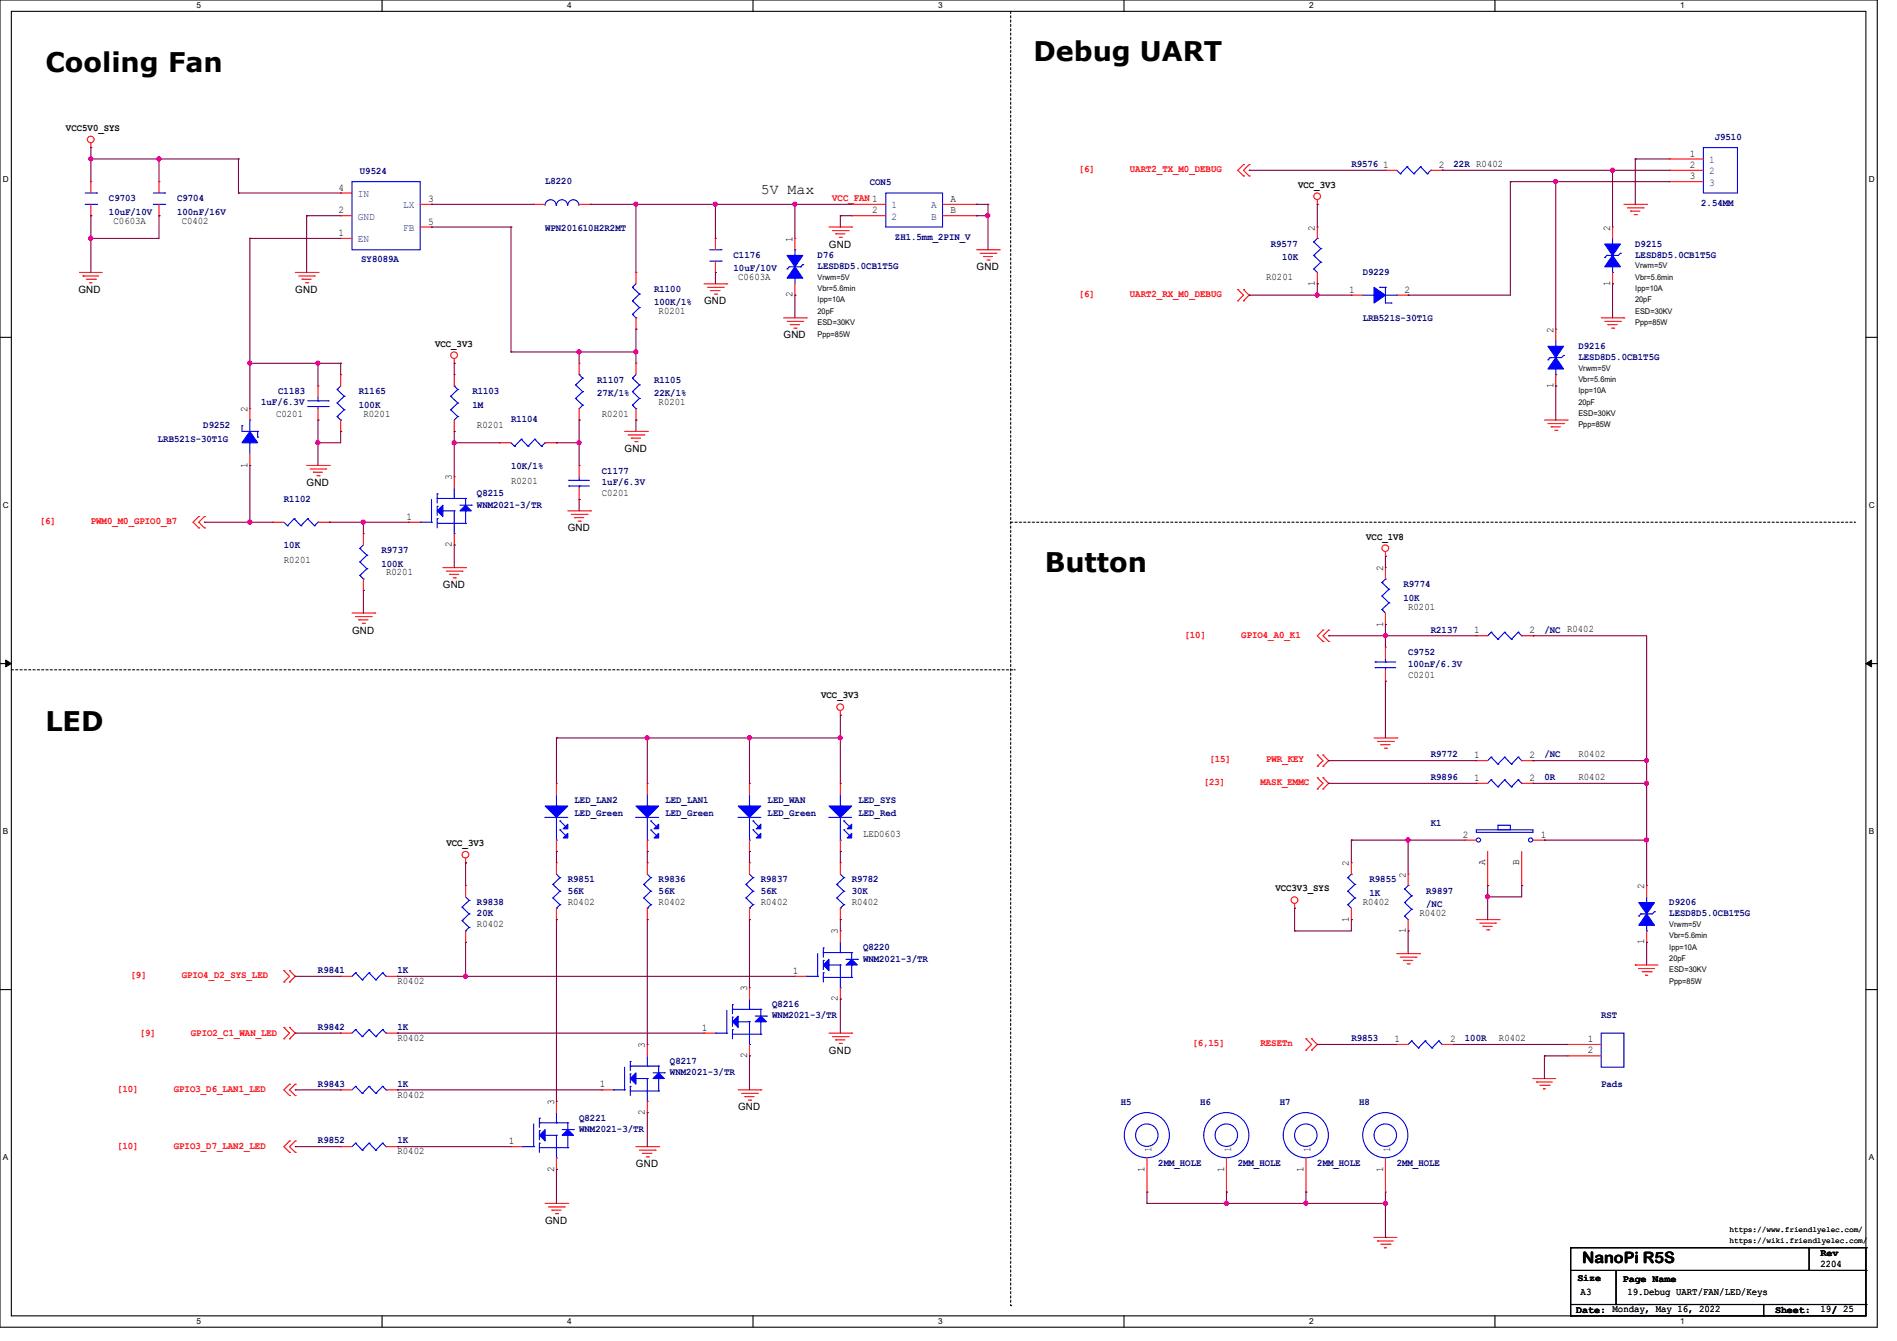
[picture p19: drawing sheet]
<svg xmlns="http://www.w3.org/2000/svg" width="297mm" height="210mm" viewBox="0 0 297 210" stroke-linecap="round" stroke-linejoin="round" font-family="sans-serif">
<defs><g id="words">
<g font-size="4.2">
<text x="7.1" y="11.3">Cooling Fan</text>
<text x="161.8" y="9.6">Debug UART</text>
<text x="163.6" y="89.6">Button</text>
<text x="7.1" y="114.5">LED</text>
</g>
<text font-size="2.5" x="247.7" y="197.7">NanoPi R5S</text>
<text font-size="2.3" x="119.1" y="30.3">5V Max</text>
<g font-size="1.6">
<text x="10.3" y="20.5">VCC5V0_SYS</text>
<text x="53" y="29.8">4</text>
<text x="203.2" y="29.4">VCC_3V3</text>
<text x="216.6" y="26.3">1</text>
<text x="225.3" y="26.3">2</text>
<text x="264.6" y="24.5">1</text>
<text x="264.6" y="26.3">2</text>
<text x="264.6" y="28.1">3</text>
<text x="17.8" y="35">C0603A</text>
<text x="28.4" y="35">C0402</text>
<text x="53" y="33.4">2</text>
<text x="67" y="31.6">3</text>
<text x="67" y="35.2">5</text>
<text x="136.6" y="33.4">2</text>
<text x="148.8" y="31.6">A</text>
<text x="148.8" y="33.4">B</text>
<text x="53" y="37">1</text>
<text x="124.1" y="37.9" transform="rotate(-90 124.1 37.9)">1</text>
<text x="129.8" y="38.8">GND</text>
<text x="205.9" y="36.1" transform="rotate(-90 205.9 36.1)">2</text>
<text x="252.1" y="36.1" transform="rotate(-90 252.1 36.1)">2</text>
<text x="12.3" y="45.9">GND</text>
<text x="46.2" y="45.9">GND</text>
<text x="110.2" y="47.7">GND</text>
<text x="115.6" y="43.9">C0603A</text>
<text x="124.1" y="46.6" transform="rotate(-90 124.1 46.6)">2</text>
<text x="152.9" y="42.3">GND</text>
<text x="198.2" y="43.9">R0201</text>
<text x="205.9" y="44.8" transform="rotate(-90 205.9 44.8)">1</text>
<text x="211.2" y="45.8">1</text>
<text x="219.9" y="45.8">2</text>
<text x="252.1" y="44.8" transform="rotate(-90 252.1 44.8)">1</text>
<text x="103.1" y="49.2">R0201</text>
<text x="122.7" y="53">GND</text>
<text x="243.2" y="52.1" transform="rotate(-90 243.2 52.1)">2</text>
<text x="68.1" y="54.3">VCC_3V3</text>
<text x="38.7" y="64.6" transform="rotate(-90 38.7 64.6)">2</text>
<text x="43.2" y="65.2">C0201</text>
<text x="56.9" y="65.2">R0201</text>
<text x="94.2" y="65.2">R0201</text>
<text x="103.1" y="63.5">R0201</text>
<text x="243.2" y="60.8" transform="rotate(-90 243.2 60.8)">1</text>
<text x="74.7" y="67">R0201</text>
<text x="97.8" y="70.8">GND</text>
<text x="38.7" y="73.2" transform="rotate(-90 38.7 73.2)">1</text>
<text x="48" y="76.1">GND</text>
<text x="70.7" y="75.2" transform="rotate(-90 70.7 75.2)">3</text>
<text x="80" y="75.7">R0201</text>
<text x="94.2" y="77.7">C0201</text>
<text x="63.7" y="81.4">1</text>
<text x="88.9" y="83.2">GND</text>
<text x="44.4" y="88.2">R0201</text>
<text x="70.7" y="85.7" transform="rotate(-90 70.7 85.7)">2</text>
<text x="213.9" y="84.5">VCC_1V8</text>
<text x="216.5" y="89.5" transform="rotate(-90 216.5 89.5)">2</text>
<text x="60.5" y="90.1">R0201</text>
<text x="69.3" y="92.1">GND</text>
<text x="220.5" y="95.5">R0201</text>
<text x="55.1" y="99.2">GND</text>
<text x="216.5" y="98.1" transform="rotate(-90 216.5 98.1)">1</text>
<text x="230.8" y="99.2">1</text>
<text x="239.5" y="99.2">2</text>
<text x="220.5" y="106.1">C0201</text>
<text x="128.6" y="109.4">VCC_3V3</text>
<text x="230.8" y="118.7">1</text>
<text x="239.5" y="118.7">2</text>
<text x="247.1" y="118.6">R0402</text>
<text x="230.8" y="122.3">1</text>
<text x="239.5" y="122.3">2</text>
<text x="247.1" y="122.1">R0402</text>
<text x="135.1" y="131">LED0603</text>
<text x="229" y="131.2">2</text>
<text x="241.3" y="131.2">1</text>
<text x="69.9" y="132.5">VCC_3V3</text>
<text x="211.2" y="135.7" transform="rotate(-90 211.2 135.7)">2</text>
<text x="220.1" y="137.5" transform="rotate(-90 220.1 137.5)">2</text>
<text x="232.5" y="135.5" transform="rotate(-90 232.5 135.5)">A</text>
<text x="237.9" y="135.5" transform="rotate(-90 237.9 135.5)">B</text>
<text x="88.9" y="141.7">R0402</text>
<text x="103.1" y="141.7">R0402</text>
<text x="119.1" y="141.7">R0402</text>
<text x="133.3" y="141.7">R0402</text>
<text x="199.7" y="139.6">VCC3V3_SYS</text>
<text x="213.4" y="141.7">R0402</text>
<text x="222.2" y="143.5">R0402</text>
<text x="257.4" y="139.2" transform="rotate(-90 257.4 139.2)">2</text>
<text x="74.7" y="145.2">R0402</text>
<text x="131.2" y="146.3" transform="rotate(-90 131.2 146.3)">3</text>
<text x="211.2" y="144.4" transform="rotate(-90 211.2 144.4)">1</text>
<text x="220.1" y="146.1" transform="rotate(-90 220.1 146.1)">1</text>
<text x="257.4" y="147.9" transform="rotate(-90 257.4 147.9)">1</text>
<text x="62.2" y="154.1">R0402</text>
<text x="117" y="155.2" transform="rotate(-90 117 155.2)">3</text>
<text x="124.1" y="152.5">1</text>
<text x="109.9" y="161.4">1</text>
<text x="131.2" y="156.8" transform="rotate(-90 131.2 156.8)">2</text>
<text x="62.2" y="163">R0402</text>
<text x="101" y="164.1" transform="rotate(-90 101 164.1)">3</text>
<text x="117" y="165.7" transform="rotate(-90 117 165.7)">2</text>
<text x="129.8" y="165">GND</text>
<text x="218.4" y="163.2">1</text>
<text x="227" y="163.2">2</text>
<text x="234.7" y="163">R0402</text>
<text x="248.6" y="163.2">1</text>
<text x="248.6" y="165">2</text>
<text x="62.2" y="171.9">R0402</text>
<text x="86.7" y="173" transform="rotate(-90 86.7 173)">3</text>
<text x="93.9" y="170.3">1</text>
<text x="115.6" y="173.9">GND</text>
<text x="79.7" y="179.2">1</text>
<text x="101" y="174.6" transform="rotate(-90 101 174.6)">2</text>
<text x="62.2" y="180.8">R0402</text>
<text x="86.7" y="183.5" transform="rotate(-90 86.7 183.5)">2</text>
<text x="99.6" y="182.8">GND</text>
<text x="179.2" y="183.5" transform="rotate(-90 179.2 183.5)">1</text>
<text x="191.6" y="183.5" transform="rotate(-90 191.6 183.5)">1</text>
<text x="204.1" y="183.5" transform="rotate(-90 204.1 183.5)">1</text>
<text x="216.5" y="183.5" transform="rotate(-90 216.5 183.5)">1</text>
<text x="85.3" y="191.7">GND</text>
<text x="285" y="196.7">Rev</text>
<text x="247" y="200.6">Size</text>
<text x="247.5" y="202.9">A3</text>
<text x="254.1" y="200.7">Page Name</text>
<text x="254.8" y="202.9">19.Debug UART/FAN/LED/Keys</text>
<text x="285" y="198.4">2204</text>
<text x="246.8" y="205.6">Date: Monday, May 16, 2022</text>
<text x="277.9" y="205.6">Sheet:</text>
<text x="285" y="205.5">19/ 25</text>
</g>
<g font-size="1.6" fill="#000080">
<text x="268.5" y="21.9">J9510</text>
<text x="56.3" y="27.2">U9524</text>
<text x="85.3" y="28.8">L8220</text>
<text x="136.2" y="29">CON5</text>
<text x="211.6" y="26.2">R9576</text>
<text x="227.6" y="26.2">22R R0402</text>
<text x="17.1" y="31.5">C9703</text>
<text x="17.1" y="33.6">10uF/10V</text>
<text x="27.7" y="31.5">C9704</text>
<text x="27.7" y="33.6">100nF/16V</text>
<text x="266.4" y="32.2">2.54MM</text>
<text x="56.6" y="41.1">SY8089A</text>
<text x="85.3" y="36.1">WPN201610H2R2MT</text>
<text x="114.8" y="40.4">C1176</text>
<text x="128" y="40.4">D76</text>
<text x="140.1" y="37.5">ZH1.5mm_2PIN_V</text>
<text x="199" y="38.6">R9577</text>
<text x="200.7" y="40.7">10K</text>
<text x="256" y="38.6">D9215</text>
<text x="256" y="40.4">LESD8D5.0CB1T5G</text>
<text x="102.4" y="45.7">R1100</text>
<text x="102.4" y="47.8">100K/1%</text>
<text x="114.8" y="42.5">10uF/10V</text>
<text x="128" y="42.2">LESD8D5.0CB1T5G</text>
<text x="213.4" y="43.1">D9229</text>
<text x="213.4" y="50.3">LRB521S-30T1G</text>
<text x="93.5" y="59.9">R1107</text>
<text x="102.4" y="59.9">R1105</text>
<text x="247.1" y="54.6">D9216</text>
<text x="247.1" y="56.4">LESD8D5.0CB1T5G</text>
<text x="40.9" y="63.5">1uF/6.3V</text>
<text x="43.6" y="61.7">C1183</text>
<text x="56.2" y="61.7">R1165</text>
<text x="56.2" y="63.8">100K</text>
<text x="74" y="61.7">R1103</text>
<text x="74" y="63.8">1M</text>
<text x="93.5" y="62.1">27K/1%</text>
<text x="102.4" y="62.1">22K/1%</text>
<text x="24.7" y="69.2">LRB521S-30T1G</text>
<text x="31.8" y="67.1">D9252</text>
<text x="80" y="66.2">R1104</text>
<text x="74.7" y="77.7">Q8215</text>
<text x="80" y="73.4">10K/1%</text>
<text x="94.2" y="74.2">C1177</text>
<text x="94.2" y="75.9">1uF/6.3V</text>
<text x="44.4" y="78.6">R1102</text>
<text x="74.7" y="79.5">WNM2021-3/TR</text>
<text x="44.4" y="85.9">10K</text>
<text x="59.7" y="86.6">R9737</text>
<text x="59.7" y="88.7">100K</text>
<text x="219.7" y="91.9">R9774</text>
<text x="219.7" y="94.1">10K</text>
<text x="224" y="99.1">R2137</text>
<text x="241.8" y="99.1">/NC R0402</text>
<text x="220.5" y="102.6">C9752</text>
<text x="220.5" y="104.4">100nF/6.3V</text>
<text x="224" y="118.6">R9772</text>
<text x="241.8" y="118.6">/NC</text>
<text x="90" y="125.7">LED_LAN2</text>
<text x="104.2" y="125.7">LED_LAN1</text>
<text x="120.2" y="125.7">LED_WAN</text>
<text x="134.4" y="125.7">LED_SYS</text>
<text x="224" y="122.2">R9896</text>
<text x="241.8" y="122.2">0R</text>
<text x="90" y="127.8">LED_Green</text>
<text x="104.2" y="127.8">LED_Green</text>
<text x="120.2" y="127.8">LED_Green</text>
<text x="134.4" y="127.8">LED_Red</text>
<text x="224" y="129.3">K1</text>
<text x="74.7" y="141.7">R9838</text>
<text x="74.7" y="143.5">20K</text>
<text x="88.9" y="138.2">R9851</text>
<text x="88.9" y="140">56K</text>
<text x="103.1" y="138.2">R9836</text>
<text x="103.1" y="140">56K</text>
<text x="119.1" y="138.2">R9837</text>
<text x="119.1" y="140">56K</text>
<text x="133.3" y="138.2">R9782</text>
<text x="133.3" y="140">30K</text>
<text x="214.4" y="138.2">R9855</text>
<text x="214.4" y="140.3">1K</text>
<text x="223.3" y="140">R9897</text>
<text x="223.3" y="142.1">/NC</text>
<text x="261.4" y="141.7">D9206</text>
<text x="261.4" y="143.5">LESD8D5.0CB1T5G</text>
<text x="135.1" y="148.8">Q8220</text>
<text x="49.8" y="152.4">R9841</text>
<text x="62.2" y="152.4">1K</text>
<text x="135.1" y="150.6">WNM2021-3/TR</text>
<text x="49.8" y="161.3">R9842</text>
<text x="62.2" y="161.3">1K</text>
<text x="120.9" y="157.7">Q8216</text>
<text x="120.9" y="159.5">WNM2021-3/TR</text>
<text x="250.7" y="159.5">RST</text>
<text x="104.9" y="166.6">Q8217</text>
<text x="211.6" y="163.1">R9853</text>
<text x="229.4" y="163.1">100R</text>
<text x="49.8" y="170.2">R9843</text>
<text x="62.2" y="170.2">1K</text>
<text x="104.9" y="168.4">WNM2021-3/TR</text>
<text x="175.5" y="173">H5</text>
<text x="187.9" y="173">H6</text>
<text x="200.4" y="173">H7</text>
<text x="212.8" y="173">H8</text>
<text x="250.7" y="170.2">Pads</text>
<text x="49.8" y="179.1">R9852</text>
<text x="62.2" y="179.1">1K</text>
<text x="90.7" y="175.5">Q8221</text>
<text x="90.7" y="177.3">WNM2021-3/TR</text>
<text x="181.4" y="182.6">2MM_HOLE</text>
<text x="193.8" y="182.6">2MM_HOLE</text>
<text x="206.2" y="182.6">2MM_HOLE</text>
<text x="218.7" y="182.6">2MM_HOLE</text>
</g>
<g font-size="1.6" fill="#f00">
<text x="168.9" y="26.9">[6]</text>
<text x="176.9" y="26.9">UART2_TX_M0_DEBUG</text>
<text x="130.3" y="31.5">VCC_FAN 1</text>
<text x="168.9" y="46.4">[6]</text>
<text x="176.9" y="46.4">UART2_RX_M0_DEBUG</text>
<text x="6.2" y="82">[6]</text>
<text x="14.2" y="82">PWM0_M0_GPIO0_B7</text>
<text x="185.5" y="99.9">[10]</text>
<text x="194.3" y="99.9">GPIO4_A0_K1</text>
<text x="189.4" y="119.3">[15]</text>
<text x="198.2" y="119.3">PWR_KEY</text>
<text x="188.5" y="122.9">[23]</text>
<text x="197.4" y="122.9">MASK_EMMC</text>
<text x="20.4" y="153.1">[9]</text>
<text x="28.4" y="153.1">GPIO4_D2_SYS_LED</text>
<text x="21.9" y="162.2">[9]</text>
<text x="29.9" y="162.2">GPIO2_C1_WAN_LED</text>
<text x="186.7" y="163.8">[6,15]</text>
<text x="197.4" y="163.8">RESETn</text>
<text x="18.3" y="171.1">[10]</text>
<text x="27.2" y="171.1">GPIO3_D6_LAN1_LED</text>
<text x="18.3" y="180">[10]</text>
<text x="27.2" y="180">GPIO3_D7_LAN2_LED</text>
</g>
<g font-size="1.6" fill="#004080">
<text x="267.6" y="25.5">1</text>
<text x="267.6" y="27.3">2</text>
<text x="267.6" y="29.1">3</text>
<text x="56" y="34.4">GND</text>
<text x="56" y="30.9">IN</text>
<text x="63.1" y="32.6">LX</text>
<text x="139.6" y="32.6">1</text>
<text x="139.6" y="34.4">2</text>
<text x="145.8" y="32.6">A</text>
<text x="145.8" y="34.4">B</text>
<text x="56" y="38">EN</text>
<text x="63.1" y="36.2">FB</text>
<text x="180.3" y="180.5" transform="rotate(-90 180.3 180.5)">1</text>
<text x="192.7" y="180.5" transform="rotate(-90 192.7 180.5)">1</text>
<text x="205.2" y="180.5" transform="rotate(-90 205.2 180.5)">1</text>
<text x="217.6" y="180.5" transform="rotate(-90 217.6 180.5)">1</text>
</g>
<g font-size="1.3">
<text x="30.8" y="1.3">5</text>
<text x="88.8" y="1.3">4</text>
<text x="146.9" y="1.3">3</text>
<text x="205" y="1.3">2</text>
<text x="263.1" y="1.3">1</text>
<text x=".5" y="28.4">D</text>
<text x="292.6" y="28.4">D</text>
<text x=".5" y="79.5">C</text>
<text x="292.6" y="79.5">C</text>
<text x=".5" y="130.6">B</text>
<text x="292.6" y="130.6">B</text>
<text x=".5" y="181.7">A</text>
<text x="292.6" y="181.7">A</text>
<text x="30.8" y="207.4">5</text>
<text x="88.8" y="207.4">4</text>
<text x="146.9" y="207.4">3</text>
<text x="205" y="207.4">2</text>
<text x="263.1" y="207.4">1</text>
</g>
<g font-size="1.2">
<text x="128" y="43.8">Vrwm=5V</text>
<text x="128" y="45.6">Vbr=5.6min</text>
<text x="128" y="47.4">Ipp=10A</text>
<text x="256" y="42">Vrwm=5V</text>
<text x="256" y="43.8">Vbr=5.6min</text>
<text x="256" y="45.6">Ipp=10A</text>
<text x="256" y="47.4">20pF</text>
<text x="128" y="49.1">20pF</text>
<text x="128" y="50.9">ESD=30KV</text>
<text x="128" y="52.7">Ppp=85W</text>
<text x="256" y="49.1">ESD=30KV</text>
<text x="256" y="50.9">Ppp=85W</text>
<text x="247.1" y="58">Vrwm=5V</text>
<text x="247.1" y="59.8">Vbr=5.6min</text>
<text x="247.1" y="61.6">Ipp=10A</text>
<text x="247.1" y="63.4">20pF</text>
<text x="247.1" y="65.2">ESD=30KV</text>
<text x="247.1" y="66.9">Ppp=85W</text>
<text x="261.4" y="145.2">Vrwm=5V</text>
<text x="261.4" y="146.9">Vbr=5.6min</text>
<text x="261.4" y="148.7">Ipp=10A</text>
<text x="261.4" y="150.5">20pF</text>
<text x="261.4" y="152.3">ESD=30KV</text>
<text x="261.4" y="154">Ppp=85W</text>
<text x="270.8" y="194.6">https://wiki.friendlyelec.com/</text>
<text x="270.8" y="192.9">https://www.friendlyelec.com/</text>
</g>
</g></defs>
<path d="M0 0h293.9v207.9h-293.9zM1.8 1.8h290.3v204.3h-290.3z" fill="none" stroke="#000" stroke-width=".17"/>
<g fill="#fff">
<path d="M30.8 .2h.7v1.4h-.7z"/>
<path d="M30.8 206.2h.7v1.4h-.7z"/>
</g>
<path d="M59.8 0v1.8M59.8 206.1v1.8" fill="none" stroke="#000" stroke-width=".17"/>
<g fill="#fff">
<path d="M88.8 .2h.7v1.4h-.7z"/>
<path d="M88.8 206.2h.7v1.4h-.7z"/>
</g>
<path d="M117.9 0v1.8M117.9 206.1v1.8" fill="none" stroke="#000" stroke-width=".17"/>
<g fill="#fff">
<path d="M146.9 .2h.7v1.4h-.7z"/>
<path d="M146.9 206.2h.7v1.4h-.7z"/>
</g>
<path d="M176 0v1.8M176 206.1v1.8" fill="none" stroke="#000" stroke-width=".17"/>
<g fill="#fff">
<path d="M205 .2h.7v1.4h-.7z"/>
<path d="M205 206.2h.7v1.4h-.7z"/>
</g>
<path d="M234.1 0v1.8M234.1 206.1v1.8" fill="none" stroke="#000" stroke-width=".17"/>
<g fill="#fff">
<path d="M263.1 .2h.6v1.4h-.6z"/>
<path d="M263.1 206.2h.6v1.4h-.6z"/>
<path d="M.5 27.3h.9v1.4h-.9z"/>
<path d="M292.6 27.3h.9v1.4h-.9z"/>
<path d="M.5 78.4h.9v1.4h-.9z"/>
<path d="M292.6 78.4h.9v1.4h-.9z"/>
</g>
<path d="M0 52.8h1.8M292.1 52.8h1.8" fill="none" stroke="#000" stroke-width=".17"/>
<g fill="#fff">
<path d="M.5 129.5h.8v1.4h-.8z"/>
<path d="M292.6 129.5h.8v1.4h-.8z"/>
</g>
<path d="M0 103.9h1.8M292.1 103.9h1.8" fill="none" stroke="#000" stroke-width=".17"/>
<path d="M.9 103.4l.9 .5-.9 .5zM292.1 103.9l.9-.5v1z" fill="#000" stroke="#000" stroke-width=".16"/>
<g fill="#fff">
<path d="M.5 180.5h.8v1.4h-.8z"/>
<path d="M292.6 180.5h.8v1.4h-.8z"/>
</g>
<g fill="none" stroke="#000" stroke-width=".17">
<path d="M0 155h1.8M292.1 155h1.8M245.9 195.4h.1M245.9 199h46.2M245.9 195.4v10.7M245.9 195.4h46.2M253 199v5.3M283.3 199h.1M283.3 195.4v3.6M292.1 199h.1M292.1 195.4h.1M292.1 195.4v10.7h-46.2"/>
<path d="M245.9 206.1h.1M245.9 204.3h46.2M253 204.3h.1M256.6 204.3h.1M276.1 206.1h.1M276.1 204.3v1.8M292.1 204.3h.1"/>
</g>
<path d="M158.2 1.8v202.7M158.2 81.8h132.2M290.4 81.8h.1M1.8 104.9h157M158.8 104.9h.1M158.2 204.5h.1" fill="none" stroke="#000" stroke-width=".17" stroke-dasharray=".3 .3"/>
<g fill="none" stroke="#f00" stroke-width=".17">
<path d="M14.2 23.1h.1M14.2 33.8h.1M14.2 28.4h.1M14.2 22.4v.7M14.2 28.4v1.8M14.2 32v1.8M24.9 33.8h.1M24.9 28.4h.1M24.9 28.4v1.8M24.9 32v1.8M53.3 37.3h.1M53.3 33.8h.1"/>
<path d="M53.3 30.2h.1M53.3 37.3h1.8M53.3 33.8h1.8M53.3 30.2h1.8M65.8 32h1.8M65.8 35.6h1.8M67.6 32h.1M67.6 35.6h.1M83.6 32h.1M83.6 32h1.7M90.7 32h1.8M92.5 32h.1"/>
<path d="M112 37.3h.1M112 37.3v1.8M124.5 37.3h.1M124.5 37.3v1.8M129.8 35.6h3.5M130.3 36.1h2.5M130.9 36.6h.1M130.9 36.6h1.4M131.4 37.2h.3M131.7 37.2h.1M132.8 36.1h.1M133.3 35.6h.1"/>
<path d="M133.3 32h.1M133.3 33.8h.1M133.3 32h5.4M133.3 33.8h5.4M147.6 32h5.3M147.6 33.8h5.3M152.9 32h.1M152.9 33.8h.1M152.9 39.1h3.6M153.5 39.7h2.4M155.9 39.7h.1M156.5 39.1h.1"/>
<path d="M194.7 27.6h.1M194.7 25.8h.1M194.7 25.8l-.9 .9 .9 .9M195.6 27.6h.1M195.6 25.8h.1M195.6 25.8l-.9 .9 .9 .9M206.2 32h.1M206.2 35.6h.1M206.2 31.3v.7M206.2 35.6v1.7M216.9 26.7h.1M216.9 26.7h1.8"/>
<path d="M224 26.7h1.8M225.8 26.7h.1M252.5 35.6h.1M252.5 35.6v1.7M254.3 32h3.5M254.8 32.6h2.5M255.3 33.1h.1M255.3 33.1h1.5M255.9 33.6h.3M256.2 33.6h.1M257.3 32.6h.1M257.8 32h.1"/>
<path d="M261.4 24.9h.1M261.4 26.7h.1M261.4 28.4h.1M261.4 24.9h5.3M261.4 26.7h5.3M261.4 28.4h5.3M12.4 42.7h.1M12.4 42.7h3.6M13 43.2h.1M13 43.2h2.5M13.5 43.7h1.4M14.1 44.3h.1"/>
<path d="M14.1 44.3h.3M14.9 43.7h.1M46.2 42.7h3.6M46.8 43.2h2.4M47.3 43.7h.1M47.3 43.7h1.4M47.8 44.3h.4M48.2 44.3h.1M49.2 43.2h.1M49.8 42.7h.1M53.3 58.7h.1M53.3 58.7v1.8"/>
<path d="M71.1 56.9h.1M71.1 58.7h.1M71.1 56.2v.7M71.1 58.7v1.8M90.7 56.9h.1M90.7 56.9v1.8M99.6 56.9h.1M99.6 42.7h.1M99.6 51.6h.1M99.6 42.7v1.7M99.6 49.8v1.8M99.6 56.9v1.8"/>
<path d="M110.2 44.4h3.6M110.8 45h2.4M111.3 45.5h.1M111.3 45.5h1.4M111.8 46.1h.4M112 42.7h.1M112 40.9v1.8M112.2 46.1h.1M113.2 45h.1M113.8 44.4h.1M122.7 49.8h3.5M123.2 50.3h2.5"/>
<path d="M123.7 50.8h.1M123.7 50.8h1.5M124.3 51.4h.3M124.5 46.2h.1M124.5 44.4v1.8M124.6 51.4h.1M125.7 50.3h.1M126.2 49.8h.1M154 40.2h.1M154 40.2h1.4M154.5 40.7h.4M154.9 40.7h.1"/>
<path d="M193.8 47.1h.1M193.8 45.3h.1M193.8 45.3l.9 .9-.9 .9M194.7 45.3h.1M194.7 47.1h.1M194.7 45.3l.9 .9-.9 .9M206.2 44.4h.1M206.2 42.7v1.7M211.6 46.2h.1M211.6 46.2h1.8M218.7 46.2h1.8M220.5 46.2h.1"/>
<path d="M243.6 51.6h.1M243.6 51.6v1.7M243.6 58.7v1.8M250.7 49.8h3.6M251.2 50.3h2.5M251.8 50.8h.1M251.8 50.8h1.4M252.3 51.4h.3M252.5 44.4h.1M252.5 42.7v1.7M252.6 51.4h.1M253.7 50.3h.1"/>
<path d="M254.3 49.8h.1M39.1 72.9h.1M39.1 64h.1M39.1 64v1.8M39.1 71.1v1.8M48 72.9h3.6M48.6 73.4h2.4M49.1 74h.1M49.1 74h1.4M49.6 74.5h.4M49.8 65.8h.1M49.8 60.5h.1"/>
<path d="M49.8 60.5v1.7M49.8 64v1.8M50 74.5h.1M51 73.4h.1M51.6 72.9h.1M53.3 67.6h.1M53.3 65.8v1.8M71.1 67.6h.1M71.1 74.7h.1M71.1 65.8v1.8M71.1 74.7v1.8M78.2 69.3h.1"/>
<path d="M78.2 69.3h1.8M85.3 69.3h1.8M87.1 69.3h.1M90.7 78.2h.1M90.7 72.9h.1M90.7 65.8h.1M90.7 64v1.8M90.7 72.9v1.8M90.7 76.5v1.7M97.8 67.6h3.5M98.3 68.1h2.5M98.8 68.6h.1"/>
<path d="M98.8 68.6h1.5M99.4 69.2h.3M99.6 65.8h.1M99.6 64v1.8M99.7 69.2h.1M100.8 68.1h.1M101.3 67.6h.1M241.8 65.8h3.6M242.4 66.3h2.4M242.9 66.8h.1M242.9 66.8h1.4M243.4 67.4h.4"/>
<path d="M243.6 60.5h.1M243.8 67.4h.1M244.8 66.3h.1M245.4 65.8h.1M31.1 82.7h.1M31.1 80.9h.1M31.1 80.9l-.9 .9 .9 .9M32 82.7h.1M32 80.9h.1M32 80.9l-.9 .9 .9 .9M42.7 81.8h.1M42.7 81.8h1.7"/>
<path d="M49.8 81.8h1.8M51.6 81.8h.1M55.1 96h3.6M55.7 96.6h2.4M56.2 97.1h.1M56.2 97.1h1.4M56.7 97.6h.4M56.9 83.6h.1M56.9 92.5h.1M56.9 83.6v1.7M56.9 90.7v1.8M57.1 97.6h.1"/>
<path d="M58.1 96.6h.1M58.7 96h.1M64 81.8h.1M64 81.8h1.8M69.3 88.9h3.6M69.9 89.5h2.4M70.4 90h.1M70.4 90h1.4M71 90.5h.3M71.1 85.3h.1M71.1 83.6v1.7M71.3 90.5h.1"/>
<path d="M72.3 89.5h.1M72.9 88.9h.1M88.9 80h3.6M89.5 80.6h2.4M90 81.1h.1M90 81.1h1.4M90.5 81.6h.3M90.8 81.6h.1M91.9 80.6h.1M92.5 80h.1M207.1 98.7h.1M207.1 98.7l-.9 .9 .9 .9"/>
<path d="M208 98.7h.1M208 98.7l-.9 .9 .9 .9M216.9 87.1h.1M216.9 97.8h.1M216.9 88.9h.1M216.9 86.4v.7M216.9 88.9v1.8M216.9 96v1.8M231.1 99.6h.1M231.1 99.6h1.8M238.3 99.6h1.7M240 99.6h.1"/>
<path d="M131.6 112h.1M131.6 111.3v.7M206.2 118.2h.1M206.2 118.2l.9 .9-.9 .9M207.1 100.5h.1M207.1 118.2h.1M207.1 118.2l.9 .9-.9 .9M208 100.5h.1M215.1 115.6h3.6M215.7 116.1h2.4M216.2 116.6h.1M216.2 116.6h1.4"/>
<path d="M216.7 117.2h.4M216.9 106.7h.1M216.9 101.3h.1M216.9 101.3v1.8M216.9 104.9v1.8M217.1 117.2h.1M218.1 116.1h.1M218.7 115.6h.1M231.1 119.1h.1M231.1 119.1h1.8M238.3 119.1h1.7M240 119.1h.1"/>
<path d="M72.9 135.1h.1M72.9 138.7h.1M72.9 134.4v.7M72.9 138.7v1.8M87.1 135.1h.1M87.1 122.7h.1M87.1 133.3h.1M87.1 122.7v1.8M87.1 131.6v1.7M87.1 135.1v1.8M101.3 122.7h.1M101.3 133.3h.1"/>
<path d="M101.3 135.1h.1M101.3 122.7v1.8M101.3 131.6v1.7M101.3 135.1v1.8M117.3 135.1h.1M117.3 122.7h.1M117.3 133.3h.1M117.3 122.7v1.8M117.3 131.6v1.7M117.3 135.1v1.8M131.6 135.1h.1M131.6 122.7h.1"/>
<path d="M131.6 133.3h.1M131.6 122.7v1.8M131.6 131.6v1.7M131.6 135.1v1.8M206.2 123.6h.1M206.2 121.8h.1M206.2 120h.1M206.2 121.8l.9 .9-.9 .9M207.1 121.8h.1M207.1 123.6h.1M207.1 120h.1M207.1 121.8l.9 .9-.9 .9"/>
<path d="M211.6 135.1h.1M211.6 135.1v1.8M220.5 136.9h.1M220.5 136.9v1.8M229.4 131.6h.1M229.4 131.6h1.7M231.1 122.7h.1M231.1 122.7h1.8M232.9 138.7h.1M232.9 133.3v5.4M238.3 138.7h.1M238.3 133.3v5.4"/>
<path d="M238.3 122.7h1.7M240 122.7h.1M240 131.6h1.8M241.8 131.6h.1M257.8 138.7h.1M257.8 138.7v1.8M44.4 153.8h.1M44.4 152h.1M44.4 152l.9 .9-.9 .9M45.3 152h.1M45.3 153.8h.1M45.3 152l.9 .9-.9 .9"/>
<path d="M53.3 152.9h.1M53.3 152.9h1.8M60.5 152.9h1.7M62.2 152.9h.1M72.9 147.6h.1M72.9 145.8v1.8M87.1 144h.1M87.1 142.2v1.8M101.3 144h.1M101.3 142.2v1.8M117.3 154.7h.1M117.3 144h.1"/>
<path d="M117.3 142.2v1.8M117.3 154.7v1.8M124.5 152.9h.1M124.5 152.9h1.7M131.6 144h.1M131.6 145.8h.1M131.6 156.5h.1M131.6 142.2v1.8M131.6 145.8v1.8M131.6 154.7v1.8M202.7 142.2h.1M202.7 141.5v.7"/>
<path d="M211.6 144h.1M211.6 142.2v1.8M218.7 149.4h3.5M219.2 149.9h2.5M219.8 150.4h.1M219.8 150.4h1.4M220.3 151h.3M220.5 145.8h.1M220.5 144v1.8M220.6 151h.1M221.7 149.9h.1M222.2 149.4h.1"/>
<path d="M231.1 144h3.6M231.7 144.6h2.4M232.2 145.1h.1M232.2 145.1h1.4M232.7 145.6h.4M233.1 145.6h.1M234.1 144.6h.1M234.7 144h.1M256 151.1h.1M256 151.1h3.6M256.6 151.7h.1M256.6 151.7h2.4"/>
<path d="M257.1 152.2h1.4M257.6 152.7h.1M257.6 152.7h.4M257.8 147.6h.1M257.8 145.8v1.8M258.5 152.2h.1M44.4 162.7h.1M44.4 160.9h.1M44.4 160.9l.9 .9-.9 .9M45.3 178.7h.1M45.3 171.6h.1M45.3 169.8h.1"/>
<path d="M45.3 160.9h.1M45.3 162.7h.1M45.3 178.7l-.9 .9 .9 .9M45.3 169.8l-.9 .9 .9 .9M45.3 160.9l.9 .9-.9 .9M46.2 178.7h.1M46.2 171.6h.1M46.2 169.8h.1M46.2 178.7l-.9 .9 .9 .9M46.2 169.8l-.9 .9 .9 .9M53.3 170.7h.1M53.3 161.8h.1"/>
<path d="M53.3 179.6h.1M53.3 179.6h1.8M53.3 170.7h1.8M53.3 161.8h1.8M60.5 179.6h1.7M60.5 170.7h1.7M60.5 161.8h1.7M62.2 170.7h.1M62.2 161.8h.1M62.2 179.6h.1M80 179.6h.1M80 179.6h1.8"/>
<path d="M87.1 172.5h.1M87.1 172.5v1.7M94.2 170.7h.1M94.2 170.7h1.8M99.6 179.6h3.5M101.3 163.6h.1M101.3 174.2h.1M101.3 163.6v1.8M101.3 172.5v1.7M103.1 179.6h.1M110.2 161.8h.1M110.2 161.8h1.8"/>
<path d="M115.6 170.7h3.5M116.1 171.2h2.5M116.6 171.7h.1M116.6 171.7h1.5M117.2 172.3h.3M117.3 165.4h.1M117.3 163.6v1.8M117.5 172.3h.1M118.6 171.2h.1M119.1 170.7h.1M129.8 161.8h3.5M130.3 162.3h2.5"/>
<path d="M130.9 162.9h.1M130.9 162.9h1.4M131.4 163.4h.3M131.7 163.4h.1M132.8 162.3h.1M133.3 161.8h.1M204.5 164.5h.1M204.5 162.7h.1M204.5 162.7l.9 .9-.9 .9M205.4 162.7h.1M205.4 164.5h.1M205.4 162.7l.8 .9-.8 .9"/>
<path d="M218.7 163.6h.1M218.7 163.6h1.8M225.8 163.6h1.8M227.6 163.6h.1M240 168.9h.1M240 168.9h3.6M240.6 169.5h.1M240.6 169.5h2.4M241.1 170h1.4M241.6 170.5h.1M241.6 170.5h.4M242.5 170h.1"/>
<path d="M245.4 163.6h.1M245.4 165.4h.1M245.4 163.6h5.3M245.4 165.4h5.3M45.3 180.5h.1M46.2 180.5h.1M85.3 188.5h3.6M85.9 189h2.4M86.4 189.5h.1M86.4 189.5h1.4M87 190.1h.3M87.1 183.1h.1"/>
<path d="M87.1 181.4v1.7M87.3 190.1h.1M88.3 189h.1M88.9 188.5h.1M100.1 180.1h2.5M100.6 180.6h.1M100.6 180.6h1.5M101.2 181.2h.3M101.5 181.2h.1M102.6 180.1h.1M179.6 186.7h.1M179.6 181.4v5.3"/>
<path d="M192 186.7h.1M192 181.4v5.3M204.5 186.7h.1M204.5 181.4v5.3M215.1 193.8h.1M215.1 193.8h3.6M215.7 194.4h.1M215.7 194.4h2.4M216.2 194.9h1.4M216.7 195.4h.1M216.7 195.4h.4M216.9 186.7h.1"/>
<path d="M216.9 181.4v5.3M217.6 194.9h.1"/>
<circle cx="14.2" cy="21.8" r=".52"/>
<circle cx="206.2" cy="30.7" r=".52"/>
<circle cx="71.1" cy="55.6" r=".52"/>
<circle cx="216.9" cy="85.9" r=".52"/>
<circle cx="131.6" cy="110.7" r=".52"/>
<circle cx="72.9" cy="133.9" r=".52"/>
<circle cx="202.7" cy="141" r=".52"/>
</g>
<g fill="none" stroke="#00f" stroke-width=".17">
<path d="M13.3 32h1.8M13.3 30.2h1.8M15.1 32h.1M15.1 30.2h.1M24 32h1.8M24 30.2h1.8M25.8 32h.1M25.8 30.2h.1M55.1 28.4h10.7v10.7h-10.7zM85.3 32.2a.87 .87 0 0 1 .9-.9 .87 .87 0 0 1 .9 .9M87.1 32.2a.87 .87 0 0 1 .9-.9 .87 .87 0 0 1 .9 .9M88.9 32.2a.87 .87 0 0 1 .9-.9 .87 .87 0 0 1 .8 .9"/>
<path d="M111.1 39.1h1.8M112.9 39.1h.1M124.5 39.1h.1M124.5 39.1v1.6M138.7 30.2h8.9v5.4h-8.9zM205.7 37.9h.1M205.7 37.9l1.1 1M206.2 37.3h.1M206.2 37.3l-.5 .6M206.8 38.9h.1M206.8 38.9l-1.1 1.1M218.7 26.7l.5 .5"/>
<path d="M219.2 27.2h.1M220.3 26.1h.1M220.3 26.1l-1.1 1.1M220.3 26.1l1.1 1.1M221.4 27.2h.1M222.4 26.1h.1M222.4 26.1l-1 1.1M222.4 26.1l1.1 1.1M223.5 27.2h.1M224 26.7h.1M224 26.7l-.5 .5M252.5 38.9h.1"/>
<path d="M252.5 37.3v1.6M253.7 39.7h.1M253.7 39.7l-.3 .3h-1.8M266.7 23.1h5.3v7.1h-5.3zM90.7 58.7h.1M90.7 58.7l.5 .5M91.2 59.2h.1M91.2 59.2l-1.1 1.1M99 59.2h.1M99 45h.1M99 47.1h.1M99 49.2h.1"/>
<path d="M99 59.2l1.1 1.1M99 45l1.1 1.1M99 47.1l1.1 1.1M99 49.2l.6 .6M99.6 49.8h.1M99.6 58.7l-.6 .5M99.6 44.4l-.6 .6M100.1 46.1h.1M100.1 48.2h.1M100.1 46.1l-1.1 1M100.1 48.2l-1.1 1M111.1 40.9h1.8"/>
<path d="M112.9 40.9h.1M123.2 42.1h.1M124.5 42.8h.1M124.5 42.8v1.6M125.3 41.8h.1M125.3 41.8h-1.7l-.4 .3M125.7 41.4h.1M125.7 41.4l-.4 .4M205.7 42.1h.1M205.7 40h.1M205.7 42.1l.5 .6M205.7 40l1.1 1.1"/>
<path d="M206.8 41.1h.1M206.8 41.1l-1.1 1M213.4 46.2h1.7M215.1 46.2h.1M216 45h.1M216 45h.9M216.9 45h.1M216.9 45v2.5h.9M216.9 46.2h1.8M217.8 47.5h.1M218.7 46.2h.1M242.4 56.3h.1"/>
<path d="M242.7 56h.1M242.7 56l-.3 .3M243.6 54.9h.1M243.6 58.7h.1M243.6 53.3v1.6M243.6 57.1v1.6M244.8 55.7h.1M244.8 55.7l-.3 .3h-1.8M251.2 40.3h.1M251.6 40h.1M251.6 40l-.4 .3M252.5 42.7h.1"/>
<path d="M252.5 41.1v1.6M37.9 66.7h.1M37.9 66.7v.9h2.4M39.1 69.3h.1M39.1 65.8h.1M39.1 65.8v1.8M39.1 69.3v1.8M40.3 67.6h.1M40.3 68.5h.1M40.3 67.6v.9M48.2 62.8h3.2M48.2 63.7h3.2"/>
<path d="M49.8 63.7h.1M49.8 62.8h.1M49.8 62.2v.6M49.8 63.7v.3M51.4 62.8h.1M51.4 63.7h.1M52.8 61h.1M52.8 63.1h.1M52.8 65.2h.1M52.8 61l1.1 1.1M52.8 63.1l1.1 1.1M52.8 65.2l.5 .6"/>
<path d="M53.3 65.8h.1M53.3 60.5l-.5 .5M53.9 62.1h.1M53.9 64.2h.1M53.9 62.1l-1.1 1M53.9 64.2l-1.1 1M67.6 78.2v3.6M68.5 79.3h.1M68.5 77.3h.1M68.5 78.1h.1M68.5 77.3v1.5M68.5 79.3v1.4"/>
<path d="M68.5 78.1h4.4M70.6 64.2h.1M70.6 62.1h.1M70.6 64.2l1.1 1M70.6 62.1l1.1 1M71.1 60.5h.1M71.1 78.1h.1M71.1 60.5l.6 .5M71.1 76.5v1.6M71.7 65.2h.1M71.7 63.1h.1M71.7 61h.1"/>
<path d="M71.7 65.2l-.6 .6M71.7 63.1l-1.1 1.1M71.7 61l-1.1 1.1M72 79.1h1.8M72.9 78.1h.1M72.9 78.1v1M73.8 79.1h.1M80 69.3l.6 .6M80.6 69.9h.1M81.6 68.8h.1M81.6 68.8l-1 1.1M81.6 68.8l1.1 1.1"/>
<path d="M82.7 69.9h.1M83.7 68.8h.1M83.7 68.8l-1 1.1M83.7 68.8l1.1 1.1M84.8 69.9h.1M85.3 69.3h.1M85.3 69.3l-.5 .6M89.1 75.2h.1M89.1 76.1h.1M89.1 75.2h3.2M89.1 76.1h3.2M90.1 62.4h.1"/>
<path d="M90.1 60.3h.1M90.1 62.4l1.1 1.1M90.1 60.3l1.1 1M90.7 76.1h.1M90.7 75.2h.1M90.7 74.7v.5M90.7 76.1v.4M91.2 63.5h.1M91.2 61.3h.1M91.2 63.5l-.5 .5M91.2 61.3l-1.1 1.1M99 61.3h.1"/>
<path d="M99 63.5h.1M99 61.3l1.1 1.1M99 63.5l.6 .5M99.6 64h.1M100.1 60.3h.1M100.1 62.4h.1M100.1 60.3l-1.1 1M100.1 62.4l-1.1 1.1M44.4 81.8l.6 .5M45 82.3h.1M46.1 81.2h.1M46.1 81.2l-1.1 1.1"/>
<path d="M46.1 81.2l1 1.1M47.1 82.3h.1M48.2 81.2h.1M48.2 81.2l-1.1 1.1M48.2 81.2l1 1.1M49.2 82.3h.1M49.8 81.8h.1M49.8 81.8l-.6 .5M56.3 85.9h.1M56.3 88h.1M56.3 90.1h.1M56.3 85.9l1.1 1.1"/>
<path d="M56.3 88l1.1 1.1M56.3 90.1l.6 .6M56.9 90.7h.1M56.9 85.3l-.6 .6M57.4 87h.1M57.4 89.1h.1M57.4 87l-1.1 1M57.4 89.1l-1.1 1M65.8 81.8h.1M65.8 81.8h1.8M67.6 81.8h.1M68.5 81.2h.1"/>
<path d="M68.5 81.2v1.5M68.5 82h4.4M69.3 80h1.8M71.1 80h.1M71.1 83.6h.1M71.1 80v3.6M72.9 82h.1M72.9 80h.1M72.9 80v2M216.4 95.5h.1M216.4 93.3h.1M216.4 91.2h.1"/>
<path d="M216.4 95.5l.5 .5M216.4 93.3l1.1 1.1M216.4 91.2l1.1 1.1M216.9 90.7h.1M216.9 90.7l-.5 .5M217.5 94.4h.1M217.5 92.3h.1M217.5 94.4l-1.1 1.1M217.5 92.3l-1.1 1M233.5 99h.1M233.5 99l-.6 .6M233.5 99l1 1.1"/>
<path d="M235.6 99h.1M235.6 99l-1.1 1.1M235.6 99l1 1.1M237.7 99h.1M237.7 99l-1.1 1.1M237.7 99l.6 .6M238.3 99.6h.1M215.3 103.7h.1M215.3 104.6h.1M215.3 103.7h3.2M215.3 104.6h3.2M216.9 104.6h.1"/>
<path d="M216.9 103.7h.1M216.9 103.1v.6M216.9 104.6v.3M233.5 118.6h.1M233.5 118.6l-.6 .5M233.5 118.6l1 1.1M234.5 119.7h.1M234.5 100.1h.1M235.6 118.6h.1M235.6 118.6l-1.1 1.1M235.6 118.6l1 1.1M236.6 119.7h.1"/>
<path d="M236.6 100.1h.1M237.7 118.6h.1M237.7 118.6l-1.1 1.1M237.7 118.6l.6 .5M238.3 119.1h.1M85.3 128h.1M85.3 128h3.6M86.6 138.5h.1M86.6 138.5l1.1 1.1M87.1 126.2h.1M87.1 131.6h.1M87.1 124.5v1.7"/>
<path d="M87.1 128v3.6M87.1 136.9l.6 .6M87.7 137.5h.1M87.7 139.6h.1M87.7 128.6h.1M87.7 130h.1M87.7 137.5l-1.1 1M87.7 139.6l-1.1 1M87.7 128.6l.9 .9M87.7 130l.9 .9M99.6 128h.1M99.6 128h3.5"/>
<path d="M100.8 138.5h.1M100.8 138.5l1.1 1.1M101.3 126.2h.1M101.3 131.6h.1M101.3 124.5v1.7M101.3 128v3.6M101.3 136.9l.6 .6M101.9 128.6h.1M101.9 130h.1M101.9 137.5h.1M101.9 139.6h.1M101.9 128.6l.9 .9"/>
<path d="M101.9 130l.9 .9M101.9 137.5l-1.1 1M101.9 139.6l-1.1 1M115.6 128h.1M115.6 128h3.5M116.8 138.5h.1M116.8 138.5l1.1 1.1M117.3 126.2h.1M117.3 131.6h.1M117.3 124.5v1.7M117.3 128v3.6M117.3 136.9l.6 .6"/>
<path d="M117.9 137.5h.1M117.9 139.6h.1M117.9 128.6h.1M117.9 130h.1M117.9 137.5l-1.1 1M117.9 139.6l-1.1 1M117.9 128.6l.9 .9M117.9 130l.9 .9M129.8 128h.1M129.8 128h3.5M131 138.5h.1M131 138.5l1.1 1.1"/>
<path d="M131.6 126.2h.1M131.6 131.6h.1M131.6 136.9l.5 .6M131.6 124.5v1.7M131.6 128v3.6M132.1 137.5h.1M132.1 139.6h.1M132.1 128.6h.1M132.1 130h.1M132.1 137.5l-1.1 1M132.1 139.6l-1.1 1M132.1 128.6l.9 .9"/>
<path d="M132.1 130l.9 .9M211 139.6h.1M211 137.5h.1M211 139.6l1.1 1M211 137.5l1.1 1M211.6 136.9h.1M211.6 136.9l-.6 .6M212.1 138.5h.1M212.1 138.5l-1.1 1.1M219.9 139.2h.1M219.9 139.2l1.1 1.1M220.5 138.7h.1"/>
<path d="M220.5 138.7l-.6 .5M231.1 130h8.9v.3h-8.9zM233.5 122.1h.1M233.5 122.1l-.6 .6M233.5 122.1l1 1.1M234.5 129.2h2v.8h-2zM234.5 123.2h.1M235.6 122.1h.1M235.6 122.1l-1.1 1.1M235.6 122.1l1 1.1M236.6 123.2h.1M237.7 122.1h.1"/>
<path d="M237.7 122.1l-1.1 1.1M237.7 122.1l.6 .6M238.3 122.7h.1M55.7 152.4h.1M55.7 152.4l-.6 .5M55.7 152.4l1 1.1M56.7 153.5h.1M57.8 152.4h.1M57.8 152.4l-1.1 1.1M57.8 152.4l1 1.1M58.8 153.5h.1M59.9 152.4h.1"/>
<path d="M59.9 152.4l-1.1 1.1M59.9 152.4l.6 .5M60.5 152.9h.1M72.3 142.1h.1M72.3 144.2h.1M72.3 142.1l1.1 1M72.3 144.2l1.1 1M72.9 145.8h.1M72.9 140.5l.5 .5M73.4 141h.1M73.4 143.1h.1M73.4 145.2h.1"/>
<path d="M73.4 141l-1.1 1.1M73.4 143.1l-1.1 1.1M73.4 145.2l-.5 .6M86.6 140.6h.1M86.6 140.6l1.1 1.1M87.1 142.2h.1M87.7 141.7h.1M87.7 141.7l-.6 .5M100.8 140.6h.1M100.8 140.6l1.1 1.1M101.3 142.2h.1M101.9 141.7h.1"/>
<path d="M101.9 141.7l-.6 .5M113.8 158.2v3.6M114.7 159.3h.1M114.7 157.4h.1M114.7 158.1h.1M114.7 157.4v1.4M114.7 159.3v1.4M114.7 158.1h4.4M116.8 140.6h.1M116.8 140.6l1.1 1.1M117.3 158.1h.1M117.3 142.2h.1"/>
<path d="M117.3 156.5v1.6M117.9 141.7h.1M117.9 141.7l-.6 .5M118.2 159.1h1.8M119.1 158.1h.1M119.1 158.1v1M120 159.1h.1M126.2 152.9h.1M126.2 152.9h1.8M128 152.9h.1M128 149.4v3.5M128.9 152.4h.1"/>
<path d="M128.9 150.4h.1M128.9 148.5h.1M128.9 149.2h.1M128.9 148.5v1.4M128.9 150.4v1.4M128.9 152.4v1.4M128.9 153.1h4.4M128.9 149.2h4.4M129.8 151.1h1.8M131 140.6h.1M131 140.6l1.1 1.1M131.6 142.2h.1"/>
<path d="M131.6 149.2h.1M131.6 151.1h.1M131.6 154.7h.1M131.6 147.6v1.6M131.6 151.1v3.6M132.1 141.7h.1M132.1 141.7l-.5 .5M132.5 150.2h1.7M133.3 153.1h.1M133.3 151.1h.1M133.3 149.2h.1M133.3 149.2v1"/>
<path d="M133.3 151.1v2M134.2 150.2h.1M211 141.7h.1M211 141.7l.6 .5M212.1 140.6h.1M212.1 140.6l-1.1 1.1M219.9 143.5h.1M219.9 141.4h.1M219.9 143.5l.6 .5M219.9 141.4l1.1 1M221 142.4h.1M221 140.3h.1"/>
<path d="M221 142.4l-1.1 1.1M221 140.3l-1.1 1.1M256.6 143.5h.1M256.9 143.1h.1M256.9 143.1l-.3 .4M257.8 142.1h.1M257.8 145.8h.1M257.8 140.5v1.6M257.8 144.2v1.6M259 142.8h.1M259 142.8l-.3 .3h-1.8M55.7 170.1h.1"/>
<path d="M55.7 161.2h.1M55.7 179h.1M55.7 170.1l-.6 .6M55.7 170.1l1 1.1M55.7 161.2l-.6 .6M55.7 161.2l1 1.1M55.7 179l-.6 .6M55.7 179l1 1.1M56.7 171.2h.1M56.7 162.3h.1M57.8 170.1h.1M57.8 161.2h.1"/>
<path d="M57.8 179h.1M57.8 170.1l-1.1 1.1M57.8 170.1l1 1.1M57.8 161.2l-1.1 1.1M57.8 161.2l1 1.1M57.8 179l-1.1 1.1M57.8 179l1 1.1M58.8 171.2h.1M58.8 162.3h.1M59.9 170.1h.1M59.9 161.2h.1M59.9 179h.1"/>
<path d="M59.9 170.1l-1.1 1.1M59.9 170.1l.6 .6M59.9 161.2l-1.1 1.1M59.9 161.2l.6 .6M59.9 179l-1.1 1.1M59.9 179l.6 .6M60.5 170.7h.1M60.5 161.8h.1M60.5 179.6h.1M81.8 179.6h.1M81.8 179.6h1.8M83.6 179.6h.1"/>
<path d="M83.6 176v3.6M84.5 179h.1M84.5 177.1h.1M84.5 175.1h.1M84.5 175.9h.1M84.5 175.1v1.5M84.5 177.1v1.4M84.5 179v1.5M84.5 179.7h4.4M84.5 175.9h4.4M85.3 177.8h1.8M87.1 175.9h.1"/>
<path d="M87.1 177.8h.1M87.1 174.2v1.7M87.1 177.8v3.6M88 176.9h1.8M88.9 179.7h.1M88.9 177.8h.1M88.9 175.9h.1M88.9 175.9v1M88.9 177.8v1.9M89.8 176.9h.1M96 170.7h.1M96 170.7h1.8"/>
<path d="M97.8 170.7h.1M97.8 167.1v3.6M98.7 170.1h.1M98.7 168.2h.1M98.7 166.2h.1M98.7 167h.1M98.7 166.2v1.5M98.7 168.2v1.4M98.7 170.1v1.5M98.7 170.9h4.4M98.7 167h4.4M99.6 168.9h1.7"/>
<path d="M101.3 167h.1M101.3 168.9h.1M101.3 172.5h.1M101.3 165.4v1.6M101.3 168.9v3.6M102.2 168h1.8M103.1 170.9h.1M103.1 168.9h.1M103.1 167h.1M103.1 167v1M103.1 168.9v2M104 168h.1"/>
<path d="M112 161.8h.1M112 161.8h1.8M113.8 161.8h.1M114.7 161.2h.1M114.7 161.2v1.5M114.7 162h4.4M115.6 160h1.7M117.3 160h.1M117.3 163.6h.1M117.3 160v3.6M119.1 162h.1M119.1 160h.1"/>
<path d="M119.1 160v2M221 163h.1M221 163l-.5 .6M221 163l1.1 1.1M222.1 164.1h.1M223.1 163h.1M223.1 163l-1 1.1M223.1 163l1.1 1.1M224.2 164.1h.1M225.3 163h.1M225.3 163l-1.1 1.1M225.3 163l.5 .6"/>
<path d="M225.8 163.6h.1M250.7 161.8h3.6v5.3h-3.6zM56.7 180.1h.1M58.8 180.1h.1M87.1 181.4h.1"/>
<circle cx="231.5" cy="131.6" r=".33"/>
<circle cx="239.7" cy="131.6" r=".33"/>
<circle cx="179.6" cy="177.8" r="3.5"/>
<circle cx="179.6" cy="177.8" r="1.76"/>
<circle cx="192" cy="177.8" r="3.5"/>
<circle cx="192" cy="177.8" r="1.76"/>
<circle cx="204.4" cy="177.8" r="3.5"/>
<circle cx="204.4" cy="177.8" r="1.76"/>
<circle cx="216.9" cy="177.8" r="3.5"/>
<circle cx="216.9" cy="177.8" r="1.76"/>
</g>
<g fill="#00f" stroke="#00f" stroke-width=".17">
<path d="M114.7 160l.9-.9v1.8z"/>
<path d="M119.1 159.1l.9 .9h-1.8z"/>
<path d="M84.5 177.8l.8-.9v1.8z"/>
<path d="M88.9 176.9l.9 .9h-1.8z"/>
<path d="M115.6 126.2h3.5l-1.8 1.8z"/>
<path d="M119.1 129.1v.7h-.7z"/>
<path d="M118.4 131.2l.7-.7v.7z"/>
<path d="M99.6 126.2h3.5l-1.8 1.8z"/>
<path d="M103.1 129.1v.7h-.7z"/>
<path d="M102.4 131.2l.7-.7v.7z"/>
<path d="M85.3 126.2h3.6l-1.8 1.8z"/>
<path d="M88.9 129.1v.7h-.7z"/>
<path d="M88.2 131.2l.7-.7v.7z"/>
<path d="M68.5 80l.8-.9v1.8z"/>
<path d="M72.9 79.1l.9 .9h-1.8z"/>
<path d="M99.6 168v1.8l-.9-.9z"/>
<path d="M103.1 168l.9 .9h-1.8z"/>
<path d="M128.9 151.1l.9-.9v1.8z"/>
<path d="M133.3 150.2l.9 .9h-1.7z"/>
<path d="M129.8 126.2h3.5l-1.7 1.8z"/>
<path d="M133.3 129.1v.7h-.7z"/>
<path d="M132.6 131.2l.7-.7v.7z"/>
<path d="M124.5 41.8l1.2 1.8h-2.5z" fill-rule="evenodd"/>
<path d="M123.2 40h2.5l-1.2 1.8z" fill-rule="evenodd"/>
<path d="M251.2 38.2h2.5l-1.2 1.8z" fill-rule="evenodd"/>
<path d="M252.5 40l1.2 1.8h-2.5z" fill-rule="evenodd"/>
<path d="M256.6 141.4h2.4l-1.2 1.7z" fill-rule="evenodd"/>
<path d="M257.8 143.1l1.2 1.8h-2.4z" fill-rule="evenodd"/>
<path d="M215.1 45l1.8 1.2-1.8 1.3z" fill-rule="evenodd"/>
<path d="M242.4 54.2h2.4l-1.2 1.8z" fill-rule="evenodd"/>
<path d="M243.6 56l1.2 1.8h-2.4z" fill-rule="evenodd"/>
<path d="M39.1 67.6l1.2 1.7h-2.4z" fill-rule="evenodd"/>
</g>
<g fill="none" stroke="#800040" stroke-width=".17">
<path d="M14.2 23.1h.1M14.2 24.9h.1M14.2 33.8h.1M14.2 37.3h.1M14.2 24.9h23.1M14.2 23.1v5.3M14.2 33.8v8.9M24.9 24.9h.1M24.9 33.8h.1M24.9 33.8v3.5h-10.7M24.9 24.9v3.5M37.3 30.2h.1"/>
<path d="M37.3 24.9h.1M37.3 30.2h16M37.3 24.9v5.3M39.1 37.3h.1M39.1 37.3h14.2M39.1 37.3v26.7M48 33.8h.1M48 33.8v8.9M48 33.8h5.3M67.6 35.6h.1M67.6 32h.1M67.6 32h16"/>
<path d="M67.6 35.6h12.4M80 35.6h.1M80 35.6v19.5M92.5 32h.1M92.5 32h40.8M99.6 32h.1M99.6 32v10.7M112 32h.1M112 32v5.3M124.5 32h.1M124.5 32v5.3M131.6 33.8h.1"/>
<path d="M131.6 33.8v1.8M131.6 33.8h1.7M152.9 33.8h.1M152.9 32h.1M152.9 32h1.8M152.9 33.8h1.8M154.7 33.8h.1M154.7 32h.1M154.7 32v7.1M195.6 26.7h.1M195.6 26.7h21.3M206.2 32h.1"/>
<path d="M206.2 32v3.6M225.8 26.7h.1M225.8 26.7h35.6M236.5 28.4h.1M236.5 28.4h24.9M236.5 28.4v17.8h-16M243.6 28.4h.1M243.6 28.4v23.2M252.5 26.7h.1M252.5 26.7v8.9M256 24.9h.1M256 24.9v7.1"/>
<path d="M256 24.9h5.4M39.1 56.9h.1M39.1 56.9h14.2M49.8 56.9h.1M49.8 56.9v3.6M53.3 56.9h.1M53.3 56.9v1.8M71.1 56.9h.1M71.1 56.9v1.8M80 55.1h.1M80 55.1h19.6M90.7 55.1h.1"/>
<path d="M90.7 55.1v1.8M99.6 51.6h.1M99.6 55.1h.1M99.6 51.6v5.3M112 42.7h.1M112 42.7v1.7M124.5 46.2h.1M124.5 46.2v3.6M195.6 46.2h.1M195.6 46.2h16M206.2 46.2h.1M206.2 44.4h.1"/>
<path d="M206.2 44.4v1.8M220.5 46.2h.1M252.5 44.4h.1M252.5 44.4v5.4M39.1 72.9h.1M39.1 72.9v8.9M49.8 69.3h.1M49.8 65.8h.1M49.8 65.8v7.1M53.3 67.6h.1M53.3 67.6v1.7h-3.5M71.1 67.6h.1"/>
<path d="M71.1 69.3h.1M71.1 67.6v7.1M71.1 69.3h7.1M87.1 69.3h.1M87.1 69.3h3.6M90.7 69.3h.1M90.7 78.2h.1M90.7 65.8h.1M90.7 65.8v7.1M90.7 78.2v1.8M99.6 65.8h.1M99.6 65.8v1.8"/>
<path d="M243.6 60.5h.1M243.6 60.5v5.3M32 81.8h.1M32 81.8h10.7M39.1 81.8h.1M51.6 81.8h.1M51.6 81.8h12.4M56.9 81.8h.1M56.9 92.5h.1M56.9 81.8v1.8M56.9 92.5v3.5M71.1 85.3h.1"/>
<path d="M71.1 85.3v3.6M208 99.6h.1M208 99.6h23.1M216.9 97.8h.1M216.9 99.6h.1M216.9 87.1h.1M216.9 87.1v1.8M216.9 97.8v3.5M240 99.6h.1M240 99.6h17.8v39.1M87.1 115.6h.1M87.1 115.6h44.5"/>
<path d="M87.1 115.6v7.1M101.3 115.6h.1M101.3 115.6v7.1M117.3 115.6h.1M117.3 115.6v7.1M131.6 112h.1M131.6 115.6h.1M131.6 112v10.7M208 119.1h.1M208 119.1h23.1M216.9 106.7h.1M216.9 106.7v8.9"/>
<path d="M240 119.1h.1M240 119.1h17.8M257.8 119.1h.1M72.9 135.1h.1M72.9 135.1v3.6M87.1 133.3h.1M87.1 133.3v1.8M101.3 133.3h.1M101.3 133.3v1.8M117.3 133.3h.1M117.3 133.3v1.8M131.6 133.3h.1"/>
<path d="M131.6 133.3v1.8M208 122.7h.1M208 122.7h23.1M211.6 131.6h.1M211.6 131.6h17.8M211.6 131.6v3.5M220.5 131.6h.1M220.5 131.6v5.3M232.9 138.7h.1M232.9 138.7v5.3M238.3 138.7h.1M238.3 138.7v1.8h-5.4"/>
<path d="M240 122.7h.1M240 122.7h17.8M241.8 131.6h.1M241.8 131.6h16M257.8 122.7h.1M257.8 131.6h.1M46.2 152.9h.1M46.2 152.9h7.1M62.2 152.9h.1M62.2 152.9h62.3M72.9 147.6h.1M72.9 152.9h.1"/>
<path d="M72.9 147.6v5.3M87.1 144h.1M87.1 144v28.5M101.3 144h.1M101.3 144v19.6M117.3 144h.1M117.3 144v10.7M131.6 144h.1M131.6 156.5h.1M131.6 144v1.8M131.6 156.5v5.3M202.7 145.8h.1"/>
<path d="M202.7 142.2h.1M202.7 142.2v3.6M211.6 144h.1M211.6 144v1.8h-8.9M220.5 145.8h.1M220.5 145.8v3.6M232.9 140.5h.1M257.8 147.6h.1M257.8 147.6v3.5M46.2 170.7h.1M46.2 161.8h.1M46.2 179.6h.1"/>
<path d="M46.2 170.7h7.1M46.2 161.8h7.1M46.2 179.6h7.1M62.2 170.7h.1M62.2 161.8h.1M62.2 179.6h.1M62.2 170.7h32M62.2 161.8h48M62.2 179.6h17.8M101.3 174.2h.1M101.3 174.2v5.4M117.3 165.4h.1"/>
<path d="M117.3 165.4v5.3M206.2 163.6h.1M206.2 163.6h12.5M227.6 163.6h.1M227.6 163.6h17.8M241.8 165.4h.1M241.8 165.4v3.5M241.8 165.4h3.6M87.1 183.1h.1M87.1 183.1v5.4M179.6 188.5h.1M179.6 186.7h.1"/>
<path d="M179.6 188.5h37.3M179.6 186.7v1.8M192 188.5h.1M192 186.7h.1M192 186.7v1.8M204.5 188.5h.1M204.5 186.7h.1M204.5 186.7v1.8M216.9 188.5h.1M216.9 193.8h.1M216.9 186.7v7.1"/>
</g>
<g fill="#f0f" stroke="#f0f" stroke-width=".17">
<circle cx="252.5" cy="26.6" r=".32"/>
<circle cx="243.6" cy="28.4" r=".32"/>
<circle cx="206.2" cy="46.2" r=".32"/>
<circle cx="257.8" cy="131.6" r=".32"/>
<circle cx="257.8" cy="122.7" r=".32"/>
<circle cx="232.9" cy="140.4" r=".32"/>
<circle cx="257.8" cy="119.1" r=".32"/>
<circle cx="216.9" cy="99.5" r=".32"/>
<circle cx="72.9" cy="152.9" r=".32"/>
<circle cx="131.6" cy="115.5" r=".32"/>
<circle cx="117.3" cy="115.5" r=".32"/>
<circle cx="101.3" cy="115.5" r=".32"/>
<circle cx="216.9" cy="188.4" r=".32"/>
<circle cx="204.4" cy="188.4" r=".32"/>
<circle cx="192" cy="188.4" r=".32"/>
<circle cx="49.8" cy="56.9" r=".32"/>
<circle cx="39.1" cy="81.8" r=".32"/>
<circle cx="14.2" cy="24.9" r=".32"/>
<circle cx="39.1" cy="56.9" r=".32"/>
<circle cx="24.9" cy="24.9" r=".32"/>
<circle cx="14.2" cy="37.3" r=".32"/>
<circle cx="124.4" cy="32" r=".32"/>
<circle cx="56.9" cy="81.8" r=".32"/>
<circle cx="99.5" cy="55.1" r=".32"/>
<circle cx="90.7" cy="55.1" r=".32"/>
<circle cx="112" cy="32" r=".32"/>
<circle cx="99.5" cy="32" r=".32"/>
<circle cx="90.7" cy="69.3" r=".32"/>
<circle cx="71.1" cy="69.3" r=".32"/>
<circle cx="154.7" cy="33.8" r=".32"/>
<circle cx="49.8" cy="69.3" r=".32"/>
<circle cx="220.5" cy="131.6" r=".32"/>
</g>
<use href="#words"/>
</svg>
